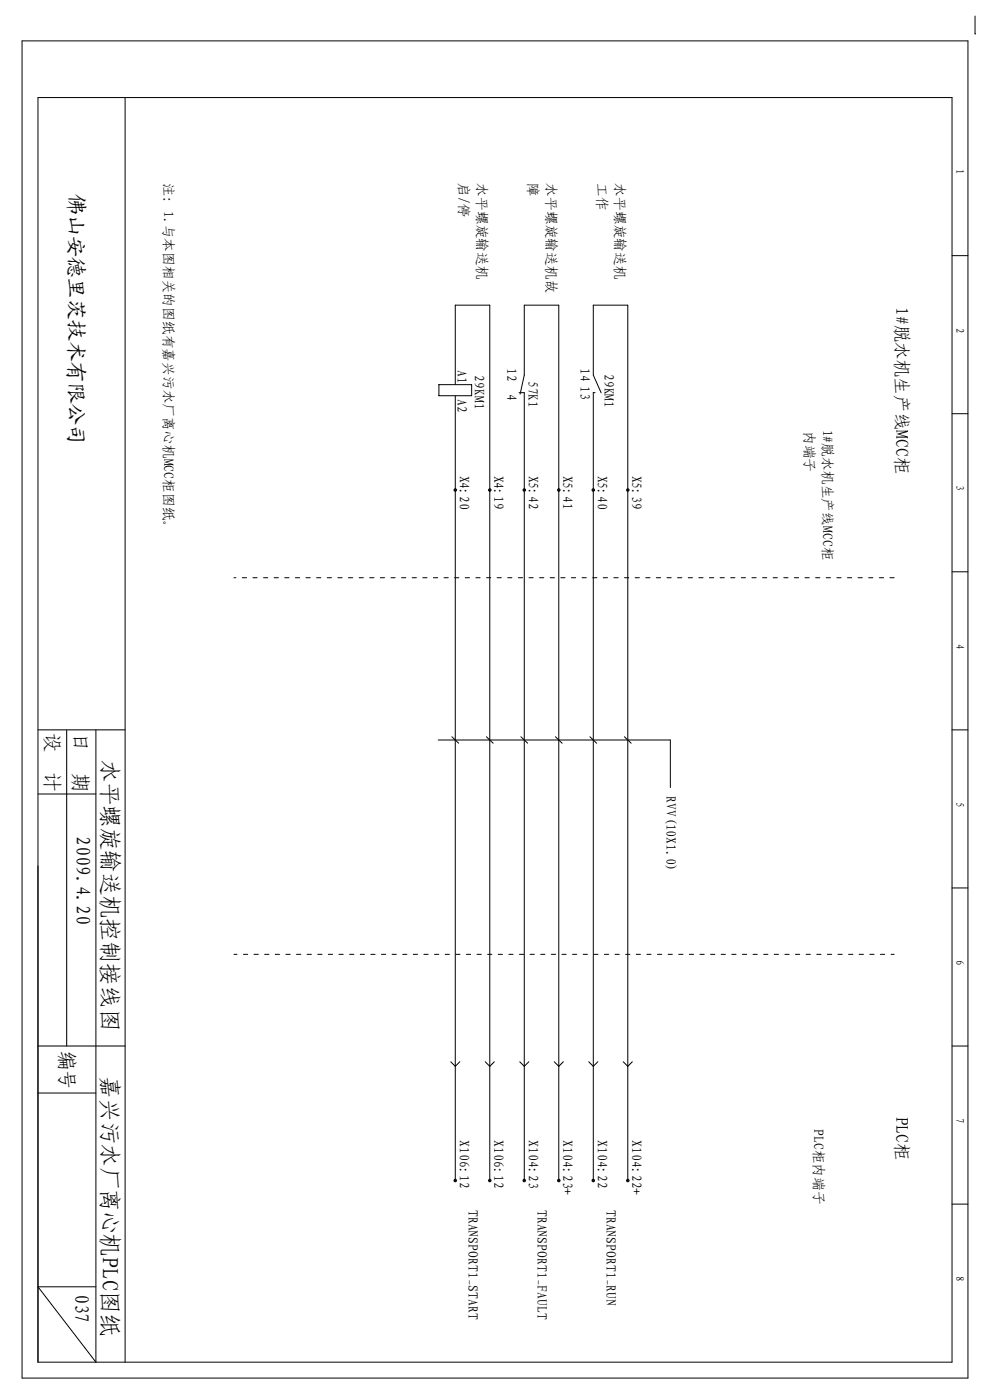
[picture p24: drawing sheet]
<svg xmlns="http://www.w3.org/2000/svg" width="210mm" height="297mm" viewBox="0 0 210 297" stroke-linecap="round" stroke-linejoin="round" font-family="sans-serif">
<defs><g id="words">
<g font-size="4.8">
<text x="21.6" y="161.3" transform="rotate(90 21.6 161.3)">水平螺旋输送机控制接线图</text>
<text x="21.7" y="228.4" transform="rotate(90 21.7 228.4)">嘉兴污水厂离心机PLC图纸</text>
</g>
<text font-size="4.5" x="14.6" y="41.2" transform="rotate(90 14.6 41.2)">佛山安德里茨技术有限公司</text>
<g font-size="4.2">
<text x="9.7" y="155.5" transform="rotate(90 9.7 155.5)">设</text>
<text x="15.6" y="155.6" transform="rotate(90 15.6 155.6)">日</text>
<text x="9.7" y="163.9" transform="rotate(90 9.7 163.9)">计</text>
<text x="15.6" y="164" transform="rotate(90 15.6 164)">期</text>
<text x="16.2" y="177.4" transform="rotate(90 16.2 177.4)">2009.4.20</text>
<text x="12.8" y="222.9" transform="rotate(90 12.8 222.9)">编号</text>
<text x="15.9" y="274.5" transform="rotate(90 15.9 274.5)">037</text>
</g>
<g font-size="3.7">
<text x="190" y="65.1" transform="rotate(90 190 65.1)">1#脱水机生产线MCC柜</text>
<text x="190" y="236.9" transform="rotate(90 190 236.9)">PLC柜</text>
</g>
<g font-size="2.9">
<text x="34.7" y="38.9" transform="rotate(90 34.7 38.9)">注：1.与本图相关的图纸有嘉兴污水厂离心机MCC柜图纸。</text>
<text x="97.4" y="38.9" transform="rotate(90 97.4 38.9)">启/停</text>
<text x="101.2" y="38.9" transform="rotate(90 101.2 38.9)">水平螺旋输送机</text>
<text x="112" y="38.9" transform="rotate(90 112 38.9)">障</text>
<text x="115.9" y="38.9" transform="rotate(90 115.9 38.9)">水平螺旋输送机故</text>
<text x="126.6" y="38.9" transform="rotate(90 126.6 38.9)">工作</text>
<text x="130.5" y="38.9" transform="rotate(90 130.5 38.9)">水平螺旋输送机</text>
<text x="97" y="78.6" transform="rotate(90 97 78.6)">A1</text>
<text x="100.6" y="79.6" transform="rotate(90 100.6 79.6)">29KM1</text>
<text x="107.5" y="78.2" transform="rotate(90 107.5 78.2)">12</text>
<text x="107.5" y="83.7" transform="rotate(90 107.5 83.7)">4</text>
<text x="112" y="80.8" transform="rotate(90 112 80.8)">57K1</text>
<text x="123" y="81.9" transform="rotate(90 123 81.9)">13</text>
<text x="123" y="78.2" transform="rotate(90 123 78.2)">14</text>
<text x="128.2" y="79.3" transform="rotate(90 128.2 79.3)">29KM1</text>
<text x="97" y="84.6" transform="rotate(90 97 84.6)">A2</text>
<text x="170.6" y="91.4" transform="rotate(90 170.6 91.4)">内端子</text>
<text x="174.5" y="91.1" transform="rotate(90 174.5 91.1)">1#脱水机生产线MCC柜</text>
<text x="97.4" y="100.9" transform="rotate(90 97.4 100.9)">X4:20</text>
<text x="104.8" y="100.9" transform="rotate(90 104.8 100.9)">X4:19</text>
<text x="112.1" y="100.9" transform="rotate(90 112.1 100.9)">X5:42</text>
<text x="119.4" y="100.9" transform="rotate(90 119.4 100.9)">X5:41</text>
<text x="126.7" y="100.9" transform="rotate(90 126.7 100.9)">X5:40</text>
<text x="134" y="100.9" transform="rotate(90 134 100.9)">X5:39</text>
<text x="141.3" y="168.9" transform="rotate(90 141.3 168.9)">RVV(10X1.0)</text>
<text x="172.6" y="239.5" transform="rotate(90 172.6 239.5)">PLC柜内端子</text>
<text x="97.4" y="241.9" transform="rotate(90 97.4 241.9)">X106:12</text>
<text x="104.8" y="241.9" transform="rotate(90 104.8 241.9)">X106:12</text>
<text x="112.1" y="241.9" transform="rotate(90 112.1 241.9)">X104:23</text>
<text x="119.4" y="241.9" transform="rotate(90 119.4 241.9)">X104:23+</text>
<text x="126.7" y="241.9" transform="rotate(90 126.7 241.9)">X104:22</text>
<text x="134" y="241.9" transform="rotate(90 134 241.9)">X104:22+</text>
<text x="99.3" y="256.7" transform="rotate(90 99.3 256.7)">TRANSPORT1_START</text>
<text x="114" y="256.7" transform="rotate(90 114 256.7)">TRANSPORT1_FAULT</text>
<text x="128.6" y="256.7" transform="rotate(90 128.6 256.7)">TRANSPORT1_RUN</text>
</g>
<g font-size="2.4">
<text x="202.8" y="35.9" transform="rotate(90 202.8 35.9)">1</text>
<text x="202.8" y="69.5" transform="rotate(90 202.8 69.5)">2</text>
<text x="202.8" y="102.9" transform="rotate(90 202.8 102.9)">3</text>
<text x="202.8" y="136.6" transform="rotate(90 202.8 136.6)">4</text>
<text x="202.8" y="170.1" transform="rotate(90 202.8 170.1)">5</text>
<text x="202.8" y="203.6" transform="rotate(90 202.8 203.6)">6</text>
<text x="202.8" y="237.2" transform="rotate(90 202.8 237.2)">7</text>
<text x="202.8" y="270.7" transform="rotate(90 202.8 270.7)">8</text>
</g>
</g></defs>
<g fill="none" stroke="#000" stroke-width=".21">
<path d="M4.7 8.7h200.6v283.7h-200.6zM206.8 3.4v3.8M8.1 20.7h193.8v268.3h-193.8zM26.5 20.7v268.3M201.9 54.2h3.4M93.1 81.6h6.9v2.4h-6.9zM96.6 84v166.7M96.6 81.6v-16.9h7.3v186M110.1 83.3h1.1v167.4M110.3 83.6l.9-4v-14.9h7.3v186M126.2 83.3h-.4v167.4M127.5 83.3l-1.7-3.7v-14.9h7.4v186"/>
<path d="M201.9 87.8h3.4M201.9 121.3h3.4M8.1 154.9h18.4M14.1 154.9v67M20.3 154.9v134.1l-12.2-16h12.2M92.9 157h49.3v10.1M95.8 156.3l1.5 1.4M103.2 156.3l1.4 1.4M110.5 156.3l1.4 1.4M117.8 156.3l1.4 1.4M125.1 156.3l1.5 1.4M132.4 156.3l1.5 1.4"/>
<path d="M201.9 154.9h3.4M8.1 168.5h12.2M8.1 183.7v105.3M201.9 188.4h3.4M8.1 231.9h12.2M8.1 221.9h18.4M95.6 225.3l1 .9 .9-.9M102.9 225.3l1 .9 .9-.9M110.2 225.3l1 .9 1-.9M117.5 225.3l1 .9 1-.9M124.9 225.3l.9 .9 1-.9M132.2 225.3l1 .9 .9-.9"/>
<path d="M201.9 221.9h3.4M201.9 255.5h3.4"/>
</g>
<path d="M189.6 202.5h-140" fill="none" stroke="#000" stroke-width=".21" stroke-dasharray=".9 1.4" stroke-dashoffset=".2"/>
<path d="M189.6 122.6h-140" fill="none" stroke="#000" stroke-width=".21" stroke-dasharray=".9 1.4"/>
<g fill="#000">
<path d="M96.2 103.8l.4-.2v.7a.38 .38 0 0 1-.4-.5z" fill-rule="evenodd"/>
<path d="M96.6 103.6a.38 .38 0 0 1 .3 .4 .38 .38 0 0 1-.3 .3z" fill-rule="evenodd"/>
<path d="M103.7 103.6h.2v.7a.38 .38 0 0 1-.4-.2 .38 .38 0 0 1 .2-.5z" fill-rule="evenodd"/>
<path d="M103.9 103.6a.38 .38 0 0 1 .4 .4 .38 .38 0 0 1-.4 .3z" fill-rule="evenodd"/>
<path d="M111 103.6h.2v.7a.38 .38 0 0 1-.4-.2 .38 .38 0 0 1 .2-.5z" fill-rule="evenodd"/>
<path d="M111.2 103.6a.38 .38 0 0 1 .4 .4 .38 .38 0 0 1-.4 .3z" fill-rule="evenodd"/>
<path d="M118.3 103.6h.2v.7a.38 .38 0 0 1-.3-.2 .38 .38 0 0 1 .1-.5z" fill-rule="evenodd"/>
<path d="M118.5 103.6a.38 .38 0 0 1 .4 .4 .38 .38 0 0 1-.4 .3z" fill-rule="evenodd"/>
<path d="M125.6 103.6h.2v.7a.38 .38 0 0 1-.3-.2 .38 .38 0 0 1 .1-.5z" fill-rule="evenodd"/>
<path d="M125.8 103.6a.38 .38 0 0 1 .4 .4 .38 .38 0 0 1-.4 .3z" fill-rule="evenodd"/>
<path d="M132.8 103.8l.4-.2v.7a.38 .38 0 0 1-.4-.5z" fill-rule="evenodd"/>
<path d="M133.2 103.6a.38 .38 0 0 1 .3 .4 .38 .38 0 0 1-.3 .3z" fill-rule="evenodd"/>
<path d="M96.2 250.3l.4-.2v.7a.38 .38 0 0 1-.4-.5z" fill-rule="evenodd"/>
<path d="M96.6 250.1a.38 .38 0 0 1 .3 .4 .38 .38 0 0 1-.3 .3z" fill-rule="evenodd"/>
<path d="M103.7 250.1h.2v.7a.38 .38 0 0 1-.4-.2 .38 .38 0 0 1 .2-.5z" fill-rule="evenodd"/>
<path d="M103.9 250.1a.38 .38 0 0 1 .4 .4 .38 .38 0 0 1-.4 .3z" fill-rule="evenodd"/>
<path d="M110.9 250.3l.3-.2v.7a.38 .38 0 0 1-.3-.5z" fill-rule="evenodd"/>
<path d="M111.2 250.1a.38 .38 0 0 1 .4 .4 .38 .38 0 0 1-.4 .3z" fill-rule="evenodd"/>
<path d="M118.3 250.1h.2v.7a.38 .38 0 0 1-.3-.2 .38 .38 0 0 1 .1-.5z" fill-rule="evenodd"/>
<path d="M118.5 250.1a.38 .38 0 0 1 .4 .4 .38 .38 0 0 1-.4 .3z" fill-rule="evenodd"/>
<path d="M125.5 250.3l.3-.2v.7a.38 .38 0 0 1-.3-.5z" fill-rule="evenodd"/>
<path d="M125.8 250.1a.38 .38 0 0 1 .4 .4 .38 .38 0 0 1-.4 .3z" fill-rule="evenodd"/>
<path d="M132.8 250.3l.4-.2v.7a.38 .38 0 0 1-.4-.5z" fill-rule="evenodd"/>
<path d="M133.2 250.1a.38 .38 0 0 1 .3 .4 .38 .38 0 0 1-.3 .3z" fill-rule="evenodd"/>
</g>
<use href="#words"/>
</svg>
